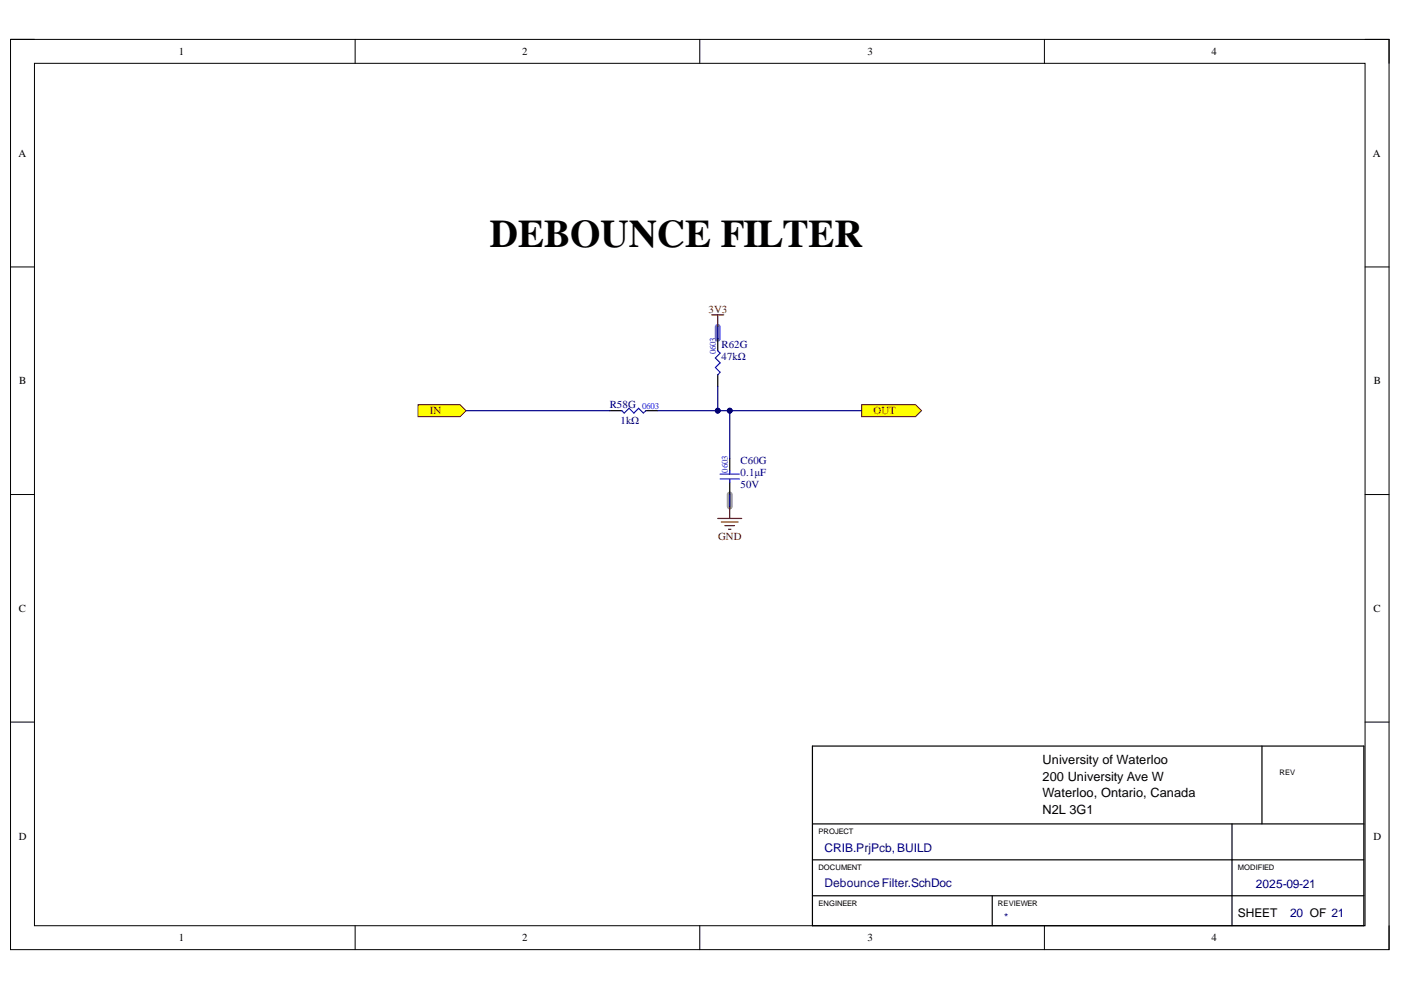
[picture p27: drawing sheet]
<svg xmlns="http://www.w3.org/2000/svg" width="297mm" height="210mm" viewBox="0 0 297 210" stroke-linecap="round" stroke-linejoin="round" font-family="sans-serif">
<defs><g id="words">
<text font-size="8.3" x="103.9" y="52.3">DEBOUNCE FILTER</text>
<g font-size="2.7">
<text x="221.1" y="162">University of Waterloo</text>
<text x="221.1" y="165.5">200 University Ave W</text>
<text x="221.1" y="169.1">Waterloo, Ontario, Canada</text>
<text x="221.1" y="172.6">N2L 3G1</text>
</g>
<g font-size="2.5" fill="#11037f">
<text x="174.8" y="180.6">CRIB.PrjPcb,BUILD</text>
<text x="174.8" y="188.2">Debounce Filter.SchDoc</text>
</g>
<g font-size="2.5" fill="#000080">
<text x="266.2" y="188.2">2025-09-21</text>
<text x="273.5" y="194.5">20 OF 21</text>
</g>
<text font-size="2.5" x="262.4" y="194.5">SHEET</text>
<g font-size="2.3">
<text x="37.9" y="11.7">1</text>
<text x="110.7" y="11.7">2</text>
<text x="183.9" y="11.7">3</text>
<text x="256.8" y="11.7">4</text>
<text x="3.9" y="33.3">A</text>
<text x="291.1" y="33.3">A</text>
<text x="4.1" y="81.5">B</text>
<text x="291.3" y="81.5">B</text>
<text x="4" y="129.7">C</text>
<text x="291.2" y="129.7">C</text>
<text x="4" y="178">D</text>
<text x="291.2" y="178">D</text>
<text x="37.9" y="199.6">1</text>
<text x="110.7" y="199.6">2</text>
<text x="183.9" y="199.6">3</text>
<text x="256.8" y="199.6">4</text>
</g>
<g font-size="2.3" fill="#800000">
<text x="150.2" y="66.3">3V3</text>
<text x="91.1" y="87.8">IN</text>
<text x="185.2" y="87.8">OUT</text>
<text x="152.3" y="114.5">GND</text>
</g>
<g font-size="2.3" fill="#000080">
<text x="153" y="76.2">47kΩ</text>
<text x="153" y="73.7">R62G</text>
<text x="129.3" y="86.6">R58G</text>
<text x="131.5" y="89.9">1kΩ</text>
<text x="157" y="100.8">0.1μF</text>
<text x="157" y="98.3">C60G</text>
<text x="157" y="103.4">50V</text>
<text x="212.9" y="195.2">*</text>
</g>
<g font-size="1.9" fill="#00f">
<text x="151.8" y="75.1" transform="rotate(-90 151.8 75.1)">0603</text>
<text x="136.1" y="86.7">0603</text>
<text x="154.3" y="100.2" transform="rotate(-90 154.3 100.2)">0603</text>
</g>
<g font-size="1.6">
<text x="271.3" y="164.2">REV</text>
<text x="173.5" y="176.9">PROJECT</text>
<text x="173.5" y="184.5">DOCUMENT</text>
<text x="262.4" y="184.5">MODIFIED</text>
<text x="173.5" y="192.1">ENGINEER</text>
<text x="211.6" y="192.1">REVIEWER</text>
</g>
</g></defs>
<path d="M2.2 8.4h292.3v192.9h-292.3z" fill="none" stroke="#000" stroke-width=".21"/>
<path d="M7.3 13.4h282.1v182.9h-282.1z" fill-rule="evenodd" fill="#fff"/>
<g fill="none" stroke="#000" stroke-width=".21">
<path d="M2.2 8.3h5.1M7.3 13.4h282.1v182.9h-282.1zM75.3 8.3v5.1M148.4 8.3v5.1M221.4 8.4v5M289.4 8.4h5.1v5M2.2 56.6h5.1M289.4 56.6h5.1M2.2 104.9h5.1M289.4 104.9h5.1M2.2 153.1h5.1M289.4 153.1h5.1"/>
<path d="M75.3 196.3v5M148.4 196.3v5M221.4 196.3v5M294.5 196.3v5"/>
</g>
<path d="M154.7 104.9v2.5" fill="none" stroke="#999" stroke-width="1.3"/>
<path d="M152.2 69.3v2.5" fill="none" stroke="#4a86e8" stroke-width="1.3"/>
<path d="M172.3 158.2h116.9v38.1h-116.9zM267.6 158.2v16.5M172.3 174.7h116.9M261.2 174.7v21.6M172.3 182.3h116.9M172.3 189.9h116.9M210.4 189.9v6.4" fill="none" stroke="#000" stroke-width=".25"/>
<path d="M88.6 85.8h8.9l1.3 1.3-1.3 1.2h-8.9z" fill-rule="evenodd" fill="#ff0"/>
<path d="M88.6 85.8h8.9l1.3 1.3-1.3 1.2h-8.9z" fill="none" stroke="#800000" stroke-width=".21"/>
<path d="M182.7 85.8h11.4l1.3 1.3-1.3 1.2h-11.4z" fill-rule="evenodd" fill="#ff0"/>
<path d="M182.7 85.8h11.4l1.3 1.3-1.3 1.2h-11.4z" fill="none" stroke="#800000" stroke-width=".21"/>
<path d="M152.2 71.8v2.6M152.2 79.5v2.5M129.3 87.1h2.5M136.9 87.1h2.6M154.7 97.2v2.6M154.7 102.3v2.6" fill="none" stroke="#000" stroke-width=".25"/>
<path d="M152.2 74.4l.5 .5-1 1 1 1-1 1 1 1-.5 .6M131.8 87.1l.6 .5 1-1 1 1 1-1 1 1 .5-.5M154.7 99.8v.7M152.7 101.5h4M152.7 100.5h4M154.7 101.5v.8" fill="none" stroke="#00f" stroke-width=".25"/>
<path d="M150.9 66.8h2.5M152.2 66.8v2.5M152.2 109.9h5.1M152.9 110.7h3.6M153.7 111.4h2M154.5 112.2h.5M154.7 107.4v2.5" fill="none" stroke="#800000" stroke-width=".25"/>
<path d="M152.2 69.3v2.5M152.2 82v5.1h-12.7M154.7 104.9v2.5" fill="none" stroke="#000080" stroke-width=".25"/>
<circle cx="152.2" cy="87.1" r=".51" fill="#000080"/>
<circle cx="152.2" cy="87.1" r=".51" fill="none" stroke="#000080" stroke-width=".21"/>
<path d="M152.2 87.1h2.5v10.1" fill="none" stroke="#000080" stroke-width=".25"/>
<circle cx="152.2" cy="87.1" r=".51" fill="#000080"/>
<circle cx="152.2" cy="87.1" r=".51" fill="none" stroke="#000080" stroke-width=".21"/>
<circle cx="154.7" cy="87.1" r=".51" fill="#000080"/>
<circle cx="154.7" cy="87.1" r=".51" fill="none" stroke="#000080" stroke-width=".21"/>
<path d="M154.7 87.1h28" fill="none" stroke="#000080" stroke-width=".25"/>
<circle cx="154.7" cy="87.1" r=".51" fill="#000080"/>
<circle cx="154.7" cy="87.1" r=".51" fill="none" stroke="#000080" stroke-width=".21"/>
<path d="M98.8 87.1h30.5" fill="none" stroke="#000080" stroke-width=".25"/>
<use href="#words"/>
</svg>
